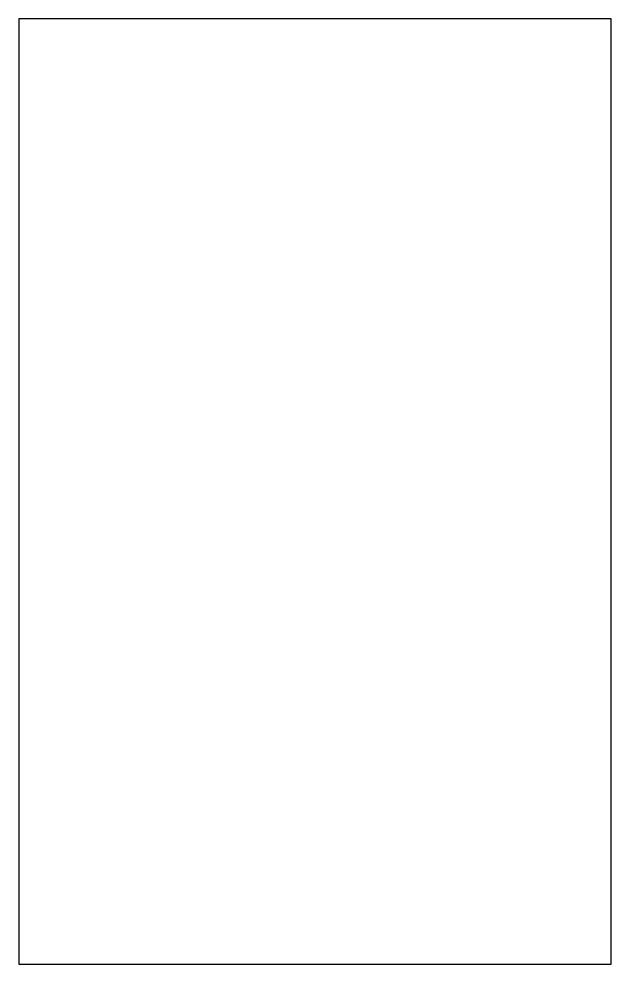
# Model space of a CAD drawing. Header units: millimetres. Extents: x 0 to 285, y 0 to 455.
import ezdxf

# ---------------------------------------------------------------- set-up
doc = ezdxf.new("R2010")
doc.units = ezdxf.units.MM
doc.layers.add('OBRYS', color=7, linetype='Continuous')

msp = doc.modelspace()

# ---------------------------------------------------------------- linework, layer by layer
at = {"layer": 'OBRYS'}
msp.add_lwpolyline([(0, 0), (285.3, 0), (285.3, 455.3), (0, 455.3)], close=True, dxfattribs=at)

doc.saveas('drawing.dxf')
